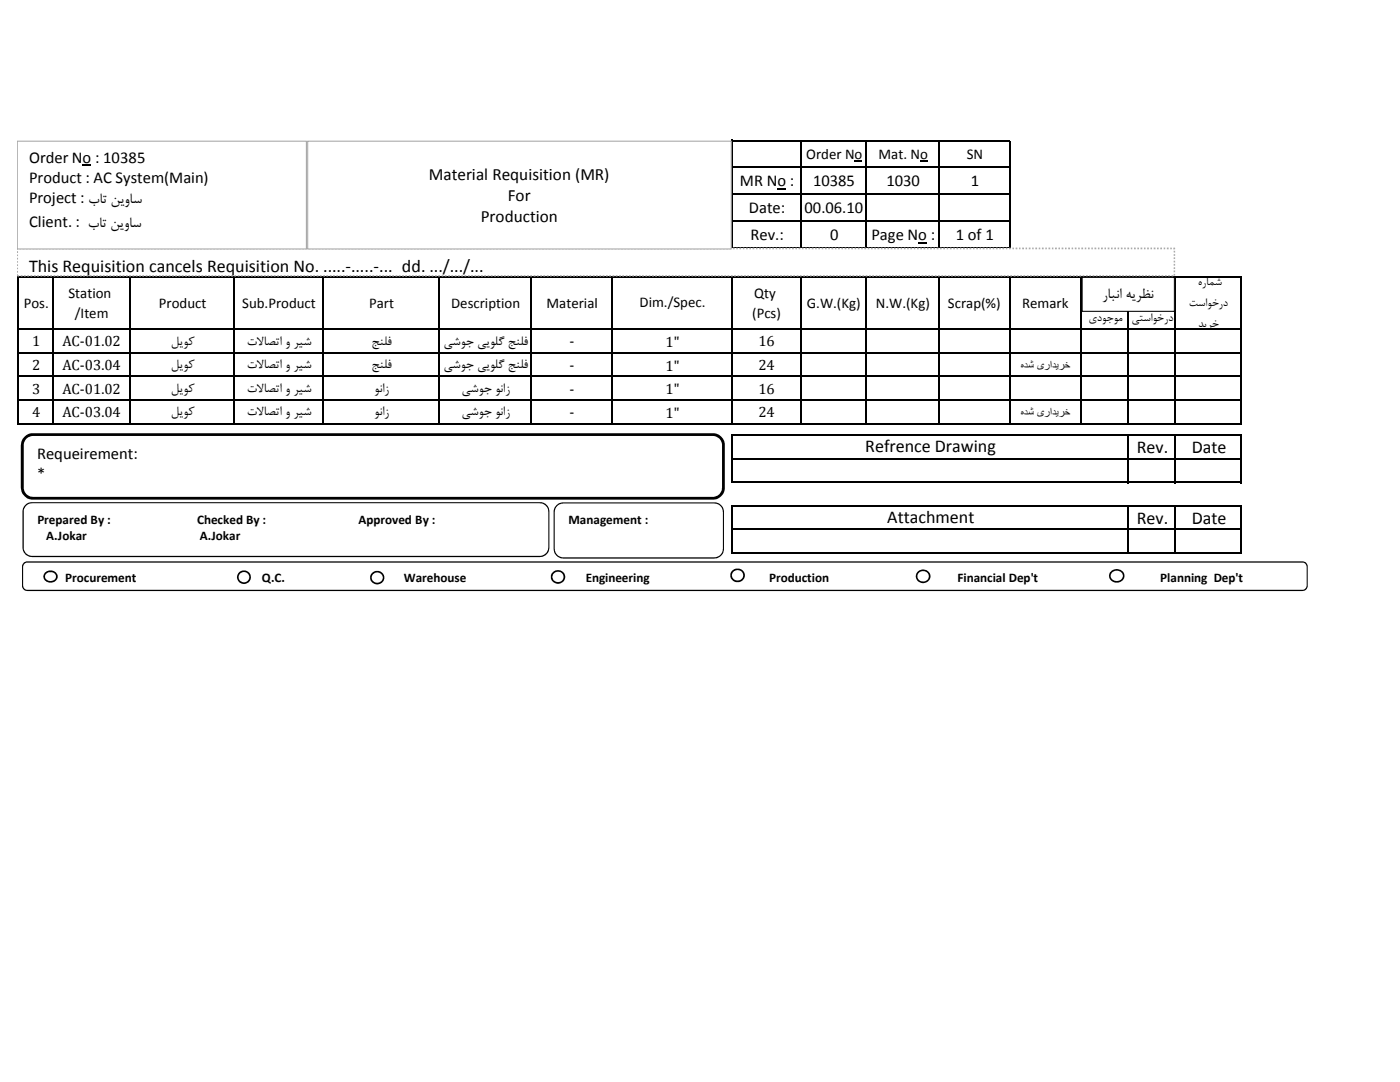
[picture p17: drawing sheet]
<svg xmlns="http://www.w3.org/2000/svg" width="279mm" height="216mm" viewBox="0 0 279 216" stroke-linecap="round" stroke-linejoin="round" font-family="sans-serif">
<defs><g id="words">
<g font-size="3.6">
<text x="5.8" y="54.2">This Requisition cancels Requisition No. .....‐.....‐... dd. .../.../...</text>
<text x="172.7" y="90.3">Refrence Drawing</text>
<text x="226.9" y="90.4">Rev.</text>
<text x="237.8" y="90.4">Date</text>
<text x="177.1" y="104.4">Attachment</text>
<text x="226.9" y="104.5">Rev.</text>
<text x="237.8" y="104.5">Date</text>
</g>
<g font-size="3.4">
<text x="85.6" y="35.9">Material Requisition (MR)</text>
<text x="101.3" y="40.1">For</text>
<text x="95.9" y="44.3">Production</text>
</g>
<g font-size="3.3">
<text x="5.8" y="32.5">Order No : 10385</text>
<text x="5.8" y="40.5">Project : بات نيواس</text>
<text x="5.8" y="36.4">Product : AC System(Main)</text>
<text x="147.7" y="37.2">MR No :</text>
<text x="162.3" y="37.2">10385</text>
<text x="176.9" y="37.2">1030</text>
<text x="193.8" y="37.2">1</text>
<text x="5.8" y="45.4">Client. : بات نيواس</text>
<text x="149.5" y="42.6">Date:</text>
<text x="149.8" y="48">Rev.:</text>
<text x="160.6" y="42.6">00.06.10</text>
<text x="165.7" y="48">0</text>
<text x="173.9" y="48">Page No :</text>
<text x="190.8" y="48">1 of 1</text>
<text x="220" y="59.4">رابان ه</text>
<text x="226" y="59.4">يرظن</text>
<text x="7.4" y="91.7">Requeirement:</text>
<text x="7.4" y="95.6">*</text>
</g>
<g font-size="3">
<text x="160.9" y="31.7">Order No</text>
<text x="175.3" y="31.7">Mat. No</text>
<text x="193" y="31.7">SN</text>
<text x="13.7" y="59.5">Station</text>
<text x="150.5" y="59.5">Qty</text>
<text x="4.7" y="61.5">Pos.</text>
<text x="14.9" y="63.4">/Item</text>
<text x="31.7" y="61.5">Product</text>
<text x="48.3" y="61.5">Sub.Product</text>
<text x="73.7" y="61.5">Part</text>
<text x="90" y="61.5">Description</text>
<text x="109.1" y="61.5">Material</text>
<text x="127.6" y="61.3">Dim./Spec.</text>
<text x="150.1" y="63.4">(Pcs)</text>
<text x="161" y="61.5">G.W.(Kg)</text>
<text x="174.8" y="61.5">N.W.(Kg)</text>
<text x="189.2" y="61.5">Scrap(%)</text>
<text x="204" y="61.5">Remark</text>
<text x="6.4" y="69.1">1</text>
<text x="12.4" y="69.1">AC‐01.02</text>
<text x="34.1" y="68.7">ليوك</text>
<text x="49.2" y="68.7">تلاص ات و ريش</text>
<text x="51.2" y="68.7">ا</text>
<text x="74.1" y="68.7">جنلف</text>
<text x="88.5" y="68.7">يشوج ييولگ جنلف</text>
<text x="113.6" y="69.1">‐</text>
<text x="132.8" y="69.3">1&quot;</text>
<text x="151.3" y="69.1">16</text>
<text x="6.4" y="73.8">2</text>
<text x="12.4" y="73.8">AC‐03.04</text>
<text x="34.1" y="73.4">ليوك</text>
<text x="49.2" y="73.4">تلاص ات و ريش</text>
<text x="51.2" y="73.4">ا</text>
<text x="74.1" y="73.4">جنلف</text>
<text x="88.5" y="73.4">يشوج ييولگ جنلف</text>
<text x="113.6" y="73.8">‐</text>
<text x="132.8" y="74">1&quot;</text>
<text x="151.3" y="73.8">24</text>
<text x="6.4" y="78.5">3</text>
<text x="6.4" y="83.2">4</text>
<text x="12.4" y="78.5">AC‐01.02</text>
<text x="12.4" y="83.2">AC‐03.04</text>
<text x="34.1" y="78.1">ليوك</text>
<text x="34.1" y="82.8">ليوك</text>
<text x="49.2" y="78.1">تلاص ات و ريش</text>
<text x="49.2" y="82.8">تلاص ات و ريش</text>
<text x="51.2" y="78.1">ا</text>
<text x="51.2" y="82.8">ا</text>
<text x="74.7" y="78.1">وانز</text>
<text x="74.7" y="82.8">وانز</text>
<text x="92.1" y="78.1">يشوج وانز</text>
<text x="92.1" y="82.8">يشوج وانز</text>
<text x="113.6" y="78.5">‐</text>
<text x="113.6" y="83.2">‐</text>
<text x="132.8" y="78.7">1&quot;</text>
<text x="132.8" y="83.4">1&quot;</text>
<text x="151.3" y="78.5">16</text>
<text x="151.3" y="83.2">24</text>
</g>
<g font-size="2.6">
<text x="239.1" y="56.9">هرامش</text>
<text x="217.2" y="64.1">يدوجوم</text>
<text x="225.8" y="64.1">يتساوخرد</text>
<text x="237.2" y="61">تساوخرد</text>
<text x="239.1" y="65.2">ديرخ</text>
<text x="7.5" y="104.5">Prepared By :</text>
<text x="9.2" y="107.7">A.Jokar</text>
<text x="39.3" y="104.5">Checked By :</text>
<text x="39.9" y="107.7">A.Jokar</text>
<text x="71.5" y="104.5">Approved By :</text>
<text x="113.5" y="104.6">Management :</text>
<text x="13" y="116.1">Procurement</text>
<text x="52.3" y="116.1">Q.C.</text>
<text x="80.6" y="116.1">Warehouse</text>
<text x="116.9" y="116.1">Engineering</text>
<text x="153.5" y="116.1">Production</text>
<text x="191.1" y="116.1">Financial Dep't</text>
<text x="231.6" y="116.1">Planning Dep't</text>
</g>
<g font-size="2.3">
<text x="203.7" y="73.6">هدش یراديرخ</text>
<text x="203.7" y="83">هدش یراديرخ</text>
</g>
</g></defs>
<path d="M155.2 37.6h1.7v.2h-1.7zM170.5 32.1h1.6v.2h-1.6zM183.6 32.1h1.6v.2h-1.6zM183.3 48.3h1.7v.3h-1.7z" fill="#000"/>
<g fill="none" stroke="#000" stroke-width=".3">
<path d="M146.1 27.9v21.8M146.2 28h55.4M146.2 33.4h55.4M146.2 38.8h55.4M159.9 28.2v21.5M172.9 28.2v21.5M187.4 28.2v21.5M201.5 28.2v56.5M3.6 55v29.7M3.7 55.2h244.2M10.6 55.3v29.4M25.9 55.3v29.4"/>
<path d="M46.7 55.3v29.4M64.4 55.3v29.4M87.6 55.3v29.4M106 55.3v29.4M122.2 55.3v29.4M146.1 55.3v29.4M146.2 44.2h55.4M146.2 49.6h55.4M159.9 55.3v29.4M172.9 55.3v29.4M187.4 55.3v29.4M215.8 55.3v29.4"/>
<path d="M225.1 55.3v29.4M234.5 55.3v29.4M247.8 55.3v29.4M3.7 65.7h244.2M3.7 70.4h244.2M3.7 75.1h244.2M3.7 79.8h244.2M3.7 84.5h244.2M146.1 86.7v9.7M146.2 86.8h101.7M146.2 91.5h101.7M146.2 96.2h101.7"/>
<path d="M225.1 87v9.4M234.5 87v9.4M247.8 87v9.4M146.1 100.8v9.7M146.2 100.9h101.7M146.2 105.6h101.7M146.2 110.3h101.7M225.1 101.1v9.4M234.5 101.1v9.4M247.8 101.1v9.4"/>
</g>
<path d="M3.4 49.6h231v5.4h-231z" fill="#fff"/>
<path d="M3.4 54.7h.2v.3h-.2zM3.4 54.1h.2v.3h-.2zM3.4 53.4h.2v.3h-.2zM3.4 52.7h.2v.4h-.2zM3.4 52.1h.2v.3h-.2zM3.4 51.4h.2v.4h-.2zM3.4 50.8h.2v.3h-.2zM3.4 50.1h.2v.4h-.2zM3.4 49.4h.2v.3h-.2l.2-.1v.2h-.2zM3.9 49.4h.3v.3h-.3zM4.5 49.4h.4v.3h-.4zM5.2 49.4h.3v.3h-.3zM5.8 49.4h.4v.3h-.4zM6.5 49.4h.3v.3h-.3zM7.2 49.4h.3v.3h-.3zM7.8 49.4h.3v.3h-.3zM8.5 49.4h.3v.3h-.3zM9.1 49.4h.3v.3h-.3zM9.8 49.4h.3v.3h-.3zM10.5 49.4h.3v.3h-.3zM11.1 49.4h.3v.3h-.3zM11.8 49.4h.3v.3h-.3zM12.4 49.4h.3v.3h-.3zM13.1 49.4h.3v.3h-.3zM13.7 49.4h.4v.3h-.4zM14.4 49.4h.3v.3h-.3zM15 49.4h.4v.3h-.4zM15.7 49.4h.3v.3h-.3zM16.3 49.4h.4v.3h-.4zM17 49.4h.3v.3h-.3zM17.7 49.4h.3v.3h-.3zM18.3 49.4h.3v.3h-.3zM19 49.4h.3v.3h-.3zM19.6 49.4h.3v.3h-.3zM20.3 49.4h.3v.3h-.3zM21 49.4h.3v.3h-.3zM21.6 49.4h.3v.3h-.3zM22.3 49.4h.3v.3h-.3zM22.9 49.4h.3v.3h-.3zM23.6 49.4h.3v.3h-.3zM24.2 49.4h.4v.3h-.4zM24.9 49.4h.3v.3h-.3zM25.5 49.4h.4v.3h-.4zM26.2 49.4h.3v.3h-.3zM26.8 49.4h.4v.3h-.4zM27.5 49.4h.3v.3h-.3zM28.2 49.4h.3v.3h-.3zM28.8 49.4h.3v.3h-.3zM29.5 49.4h.3v.3h-.3zM30.1 49.4h.3v.3h-.3zM30.8 49.4h.3v.3h-.3zM31.5 49.4h.3v.3h-.3zM32.1 49.4h.3v.3h-.3zM32.8 49.4h.3v.3h-.3zM33.4 49.4h.3v.3h-.3zM34.1 49.4h.3v.3h-.3zM34.7 49.4h.4v.3h-.4zM35.4 49.4h.3v.3h-.3zM36 49.4h.4v.3h-.4zM36.7 49.4h.3v.3h-.3zM37.3 49.4h.4v.3h-.4zM38 49.4h.3v.3h-.3zM38.7 49.4h.3v.3h-.3zM39.3 49.4h.3v.3h-.3zM40 49.4h.3v.3h-.3zM40.6 49.4h.3v.3h-.3zM41.3 49.4h.3v.3h-.3zM42 49.4h.2v.3h-.2zM42.6 49.4h.3v.3h-.3zM43.3 49.4h.3v.3h-.3zM43.9 49.4h.3v.3h-.3zM44.6 49.4h.3v.3h-.3zM45.2 49.4h.4v.3h-.4zM45.9 49.4h.3v.3h-.3zM46.5 49.4h.4v.3h-.4zM47.2 49.4h.3v.3h-.3zM47.8 49.4h.4v.3h-.4zM48.5 49.4h.3v.3h-.3zM49.1 49.4h.4v.3h-.4zM49.8 49.4h.3v.3h-.3zM50.5 49.4h.3v.3h-.3zM51.1 49.4h.3v.3h-.3zM51.8 49.4h.3v.3h-.3zM52.5 49.4h.2v.3h-.2zM53.1 49.4h.3v.3h-.3zM53.8 49.4h.3v.3h-.3zM54.4 49.4h.3v.3h-.3zM55.1 49.4h.3v.3h-.3zM55.7 49.4h.3v.3h-.3zM56.4 49.4h.3v.3h-.3zM57 49.4h.4v.3h-.4zM57.7 49.4h.3v.3h-.3zM58.3 49.4h.4v.3h-.4zM59 49.4h.3v.3h-.3zM59.6 49.4h.4v.3h-.4zM60.3 49.4h.3v.3h-.3zM61 49.4h.3v.3h-.3zM61.6 49.4h.3v.3h-.3zM62.3 49.4h.3v.3h-.3zM62.9 49.4h.3v.3h-.3zM63.6 49.4h.3v.3h-.3zM64.3 49.4h.3v.3h-.3zM64.9 49.4h.3v.3h-.3zM65.6 49.4h.3v.3h-.3zM66.2 49.4h.3v.3h-.3zM66.9 49.4h.3v.3h-.3zM67.5 49.4h.4v.3h-.4zM68.2 49.4h.3v.3h-.3zM68.8 49.4h.4v.3h-.4zM69.5 49.4h.3v.3h-.3zM70.1 49.4h.4v.3h-.4zM70.8 49.4h.3v.3h-.3zM71.5 49.4h.3v.3h-.3zM72.1 49.4h.3v.3h-.3zM72.8 49.4h.3v.3h-.3zM73.4 49.4h.3v.3h-.3zM74.1 49.4h.3v.3h-.3zM74.8 49.4h.3v.3h-.3zM75.4 49.4h.3v.3h-.3zM76.1 49.4h.3v.3h-.3zM76.7 49.4h.3v.3h-.3zM77.4 49.4h.3v.3h-.3zM78 49.4h.4v.3h-.4zM78.7 49.4h.3v.3h-.3zM79.3 49.4h.4v.3h-.4zM80 49.4h.3v.3h-.3zM80.6 49.4h.4v.3h-.4zM81.3 49.4h.3v.3h-.3zM82 49.4h.3v.3h-.3zM82.6 49.4h.3v.3h-.3zM83.3 49.4h.3v.3h-.3zM83.9 49.4h.3v.3h-.3zM84.6 49.4h.3v.3h-.3zM85.3 49.4h.3v.3h-.3zM85.9 49.4h.3v.3h-.3zM86.6 49.4h.3v.3h-.3zM87.2 49.4h.3v.3h-.3zM87.9 49.4h.3v.3h-.3zM88.5 49.4h.4v.3h-.4zM89.2 49.4h.3v.3h-.3zM89.8 49.4h.4v.3h-.4zM90.5 49.4h.3v.3h-.3zM91.1 49.4h.4v.3h-.4zM91.8 49.4h.3v.3h-.3zM92.5 49.4h.3v.3h-.3zM93.1 49.4h.3v.3h-.3zM93.8 49.4h.3v.3h-.3zM94.4 49.4h.3v.3h-.3zM95.1 49.4h.3v.3h-.3zM95.8 49.4h.3v.3h-.3zM96.4 49.4h.3v.3h-.3zM97.1 49.4h.3v.3h-.3zM97.7 49.4h.3v.3h-.3zM98.4 49.4h.3v.3h-.3zM99 49.4h.4v.3h-.4zM99.7 49.4h.3v.3h-.3zM100.3 49.4h.4v.3h-.4zM101 49.4h.3v.3h-.3zM101.6 49.4h.4v.3h-.4zM102.3 49.4h.3v.3h-.3zM103 49.4h.3v.3h-.3zM103.6 49.4h.3v.3h-.3zM104.3 49.4h.3v.3h-.3zM104.9 49.4h.3v.3h-.3zM105.6 49.4h.3v.3h-.3zM106.3 49.4h.3v.3h-.3zM106.9 49.4h.3v.3h-.3zM107.6 49.4h.3v.3h-.3zM108.2 49.4h.3v.3h-.3zM108.9 49.4h.3v.3h-.3zM109.5 49.4h.4v.3h-.4zM110.2 49.4h.3v.3h-.3zM110.8 49.4h.4v.3h-.4zM111.5 49.4h.3v.3h-.3zM112.1 49.4h.4v.3h-.4zM112.8 49.4h.3v.3h-.3zM113.5 49.4h.3v.3h-.3zM114.1 49.4h.3v.3h-.3zM114.8 49.4h.3v.3h-.3zM115.4 49.4h.3v.3h-.3zM116.1 49.4h.3v.3h-.3zM116.8 49.4h.3v.3h-.3zM117.4 49.4h.3v.3h-.3zM118.1 49.4h.3v.3h-.3zM118.7 49.4h.3v.3h-.3zM119.4 49.4h.3v.3h-.3zM120 49.4h.4v.3h-.4zM120.7 49.4h.3v.3h-.3zM121.3 49.4h.4v.3h-.4zM122 49.4h.3v.3h-.3zM122.6 49.4h.4v.3h-.4zM123.3 49.4h.3v.3h-.3zM124 49.4h.3v.3h-.3zM124.6 49.4h.3v.3h-.3zM125.3 49.4h.3v.3h-.3zM125.9 49.4h.3v.3h-.3zM126.6 49.4h.3v.3h-.3zM127.3 49.4h.3v.3h-.3zM127.9 49.4h.3v.3h-.3zM128.6 49.4h.3v.3h-.3zM129.2 49.4h.3v.3h-.3zM129.9 49.4h.3v.3h-.3zM130.5 49.4h.4v.3h-.4zM131.2 49.4h.3v.3h-.3zM131.8 49.4h.4v.3h-.4zM132.5 49.4h.3v.3h-.3zM133.1 49.4h.4v.3h-.4zM133.8 49.4h.3v.3h-.3zM134.5 49.4h.3v.3h-.3zM135.1 49.4h.3v.3h-.3zM135.8 49.4h.3v.3h-.3zM136.4 49.4h.3v.3h-.3zM137.1 49.4h.3v.3h-.3zM137.8 49.4h.2v.3h-.2zM138.4 49.4h.3v.3h-.3zM139.1 49.4h.3v.3h-.3zM139.7 49.4h.3v.3h-.3zM140.4 49.4h.3v.3h-.3zM141 49.4h.4v.3h-.4zM141.7 49.4h.3v.3h-.3zM142.3 49.4h.4v.3h-.4zM143 49.4h.3v.3h-.3zM143.6 49.4h.4v.3h-.4zM144.3 49.4h.3v.3h-.3zM144.9 49.4h.4v.3h-.4zM145.6 49.4h.3v.3h-.3zM146.3 49.4h.3v.3h-.3zM146.9 49.4h.3v.3h-.3zM147.6 49.4h.3v.3h-.3zM148.3 49.4h.2v.3h-.2zM148.9 49.4h.3v.3h-.3zM149.6 49.4h.3v.3h-.3zM150.2 49.4h.3v.3h-.3zM150.9 49.4h.3v.3h-.3zM151.5 49.4h.3v.3h-.3zM152.2 49.4h.3v.3h-.3zM152.8 49.4h.4v.3h-.4zM153.5 49.4h.3v.3h-.3zM154.1 49.4h.4v.3h-.4zM154.8 49.4h.3v.3h-.3zM155.4 49.4h.4v.3h-.4zM156.1 49.4h.3v.3h-.3zM156.8 49.4h.3v.3h-.3zM157.4 49.4h.3v.3h-.3zM158.1 49.4h.3v.3h-.3zM158.7 49.4h.3v.3h-.3zM159.4 49.4h.3v.3h-.3zM160.1 49.4h.3v.3h-.3zM160.7 49.4h.3v.3h-.3zM161.4 49.4h.3v.3h-.3zM162 49.4h.3v.3h-.3zM162.7 49.4h.3v.3h-.3zM163.3 49.4h.4v.3h-.4zM164 49.4h.3v.3h-.3zM164.6 49.4h.4v.3h-.4zM165.3 49.4h.3v.3h-.3zM165.9 49.4h.4v.3h-.4zM166.6 49.4h.3v.3h-.3zM167.3 49.4h.3v.3h-.3zM167.9 49.4h.3v.3h-.3zM168.6 49.4h.3v.3h-.3zM169.2 49.4h.3v.3h-.3zM169.9 49.4h.3v.3h-.3zM170.6 49.4h.3v.3h-.3zM171.2 49.4h.3v.3h-.3zM171.9 49.4h.3v.3h-.3zM172.5 49.4h.3v.3h-.3zM173.2 49.4h.3v.3h-.3zM173.8 49.4h.4v.3h-.4zM174.5 49.4h.3v.3h-.3zM175.1 49.4h.4v.3h-.4zM175.8 49.4h.3v.3h-.3zM176.4 49.4h.4v.3h-.4zM177.1 49.4h.3v.3h-.3zM177.8 49.4h.3v.3h-.3zM178.4 49.4h.3v.3h-.3zM179.1 49.4h.3v.3h-.3zM179.7 49.4h.3v.3h-.3zM180.4 49.4h.3v.3h-.3zM181.1 49.4h.3v.3h-.3zM181.7 49.4h.3v.3h-.3zM182.4 49.4h.3v.3h-.3zM183 49.4h.3v.3h-.3zM183.7 49.4h.3v.3h-.3zM184.3 49.4h.4v.3h-.4zM185 49.4h.3v.3h-.3zM185.6 49.4h.4v.3h-.4zM186.3 49.4h.3v.3h-.3zM186.9 49.4h.4v.3h-.4zM187.6 49.4h.3v.3h-.3zM188.3 49.4h.3v.3h-.3zM188.9 49.4h.3v.3h-.3zM189.6 49.4h.3v.3h-.3zM190.2 49.4h.3v.3h-.3zM190.9 49.4h.3v.3h-.3zM191.6 49.4h.3v.3h-.3zM192.2 49.4h.3v.3h-.3zM192.9 49.4h.3v.3h-.3zM193.5 49.4h.3v.3h-.3zM194.2 49.4h.3v.3h-.3zM194.8 49.4h.4v.3h-.4zM195.5 49.4h.3v.3h-.3zM196.1 49.4h.4v.3h-.4zM196.8 49.4h.3v.3h-.3zM197.4 49.4h.4v.3h-.4zM198.1 49.4h.3v.3h-.3zM198.8 49.4h.3v.3h-.3zM199.4 49.4h.3v.3h-.3zM200.1 49.4h.3v.3h-.3zM200.7 49.4h.3v.3h-.3zM201.4 49.4h.3v.3h-.3zM202.1 49.4h.3v.3h-.3zM202.7 49.4h.3v.3h-.3zM203.4 49.4h.3v.3h-.3zM204 49.4h.3v.3h-.3zM204.7 49.4h.3v.3h-.3zM205.3 49.4h.4v.3h-.4zM206 49.4h.3v.3h-.3zM206.6 49.4h.4v.3h-.4zM207.3 49.4h.3v.3h-.3zM207.9 49.4h.4v.3h-.4zM208.6 49.4h.3v.3h-.3zM209.3 49.4h.3v.3h-.3zM209.9 49.4h.3v.3h-.3zM210.6 49.4h.3v.3h-.3zM211.2 49.4h.3v.3h-.3zM211.9 49.4h.3v.3h-.3zM212.6 49.4h.3v.3h-.3zM213.2 49.4h.3v.3h-.3zM213.9 49.4h.3v.3h-.3zM214.5 49.4h.3v.3h-.3zM215.2 49.4h.3v.3h-.3zM215.8 49.4h.4v.3h-.4zM216.5 49.4h.3v.3h-.3zM217.1 49.4h.4v.3h-.4zM217.8 49.4h.3v.3h-.3zM218.4 49.4h.4v.3h-.4zM219.1 49.4h.3v.3h-.3zM219.8 49.4h.3v.3h-.3zM220.4 49.4h.3v.3h-.3zM221.1 49.4h.3v.3h-.3zM221.7 49.4h.3v.3h-.3zM222.4 49.4h.3v.3h-.3zM223.1 49.4h.3v.3h-.3zM223.7 49.4h.3v.3h-.3zM224.4 49.4h.3v.3h-.3zM225 49.4h.3v.3h-.3zM225.7 49.4h.3v.3h-.3zM226.3 49.4h.4v.3h-.4zM227 49.4h.3v.3h-.3zM227.6 49.4h.4v.3h-.4zM228.3 49.4h.3v.3h-.3zM228.9 49.4h.4v.3h-.4zM229.6 49.4h.3v.3h-.3zM230.3 49.4h.3v.3h-.3zM230.9 49.4h.3v.3h-.3zM231.6 49.4h.3v.3h-.3zM232.2 49.4h.3v.3h-.3zM232.9 49.4h.3v.3h-.3zM233.6 49.4h.2v.3h-.2zM234.2 49.4l.3 .1v.2h-.3v-.1l.2 .1h-.2zM234.2 50h.3v.4h-.3zM234.2 50.7h.3v.4h-.3zM234.2 51.4h.3v.3h-.3zM234.2 52h.3v.4h-.3zM234.2 52.7h.3v.3h-.3zM234.2 53.3h.3v.4h-.3zM234.2 54h.3v.3h-.3zM234.2 54.7h.3v.3h-.3zM233.8 54.9h.3v.3h-.3zM233.1 54.9h.4v.3h-.4zM232.5 54.9h.3v.3h-.3zM231.8 54.9h.4v.3h-.4zM231.2 54.9h.3v.3h-.3zM230.5 54.9h.3v.3h-.3zM229.9 54.9h.3v.3h-.3zM229.2 54.9h.3v.3h-.3zM228.6 54.9h.3v.3h-.3zM227.9 54.9h.3v.3h-.3zM227.2 54.9h.4v.3h-.4zM226.6 54.9h.3v.3h-.3zM225.9 54.9h.4v.3h-.4zM225.3 54.9h.3v.3h-.3zM224.6 54.9h.4v.3h-.4zM223.9 54.9h.4v.3h-.4zM223.3 54.9h.3v.3h-.3zM222.6 54.9h.4v.3h-.4zM222 54.9h.3v.3h-.3zM221.3 54.9h.4v.3h-.4zM220.7 54.9h.3v.3h-.3zM220 54.9h.3v.3h-.3zM219.4 54.9h.3v.3h-.3zM218.7 54.9h.3v.3h-.3zM218.1 54.9h.3v.3h-.3zM217.4 54.9h.3v.3h-.3zM216.7 54.9h.4v.3h-.4zM216.1 54.9h.3v.3h-.3zM215.4 54.9h.4v.3h-.4zM214.8 54.9h.3v.3h-.3zM214.1 54.9h.4v.3h-.4zM213.4 54.9h.4v.3h-.4zM212.8 54.9h.3v.3h-.3zM212.1 54.9h.4v.3h-.4zM211.5 54.9h.3v.3h-.3zM210.8 54.9h.4v.3h-.4zM210.2 54.9h.3v.3h-.3zM209.5 54.9h.3v.3h-.3zM208.9 54.9h.3v.3h-.3zM208.2 54.9h.3v.3h-.3zM207.6 54.9h.3v.3h-.3zM206.9 54.9h.3v.3h-.3zM206.2 54.9h.4v.3h-.4zM205.6 54.9h.3v.3h-.3zM204.9 54.9h.4v.3h-.4zM204.3 54.9h.3v.3h-.3zM203.6 54.9h.4v.3h-.4zM202.9 54.9h.4v.3h-.4zM202.3 54.9h.3v.3h-.3zM201.6 54.9h.4v.3h-.4zM201 54.9h.3v.3h-.3zM200.3 54.9h.4v.3h-.4zM199.7 54.9h.3v.3h-.3zM199 54.9h.3v.3h-.3zM198.4 54.9h.3v.3h-.3zM197.7 54.9h.3v.3h-.3zM197.1 54.9h.3v.3h-.3zM196.4 54.9h.3v.3h-.3zM195.7 54.9h.4v.3h-.4zM195.1 54.9h.3v.3h-.3zM194.4 54.9h.4v.3h-.4zM193.8 54.9h.3v.3h-.3zM193.1 54.9h.4v.3h-.4zM192.4 54.9h.4v.3h-.4zM191.8 54.9h.4v.3h-.4zM191.1 54.9h.4v.3h-.4zM190.5 54.9h.3v.3h-.3zM189.8 54.9h.4v.3h-.4zM189.2 54.9h.3v.3h-.3zM188.5 54.9h.3v.3h-.3zM187.9 54.9h.3v.3h-.3zM187.2 54.9h.3v.3h-.3zM186.6 54.9h.3v.3h-.3zM185.9 54.9h.3v.3h-.3zM185.3 54.9h.3v.3h-.3zM184.6 54.9h.3v.3h-.3zM183.9 54.9h.4v.3h-.4zM183.3 54.9h.3v.3h-.3zM182.6 54.9h.4v.3h-.4zM181.9 54.9h.4v.3h-.4zM181.3 54.9h.4v.3h-.4zM180.6 54.9h.4v.3h-.4zM180 54.9h.3v.3h-.3zM179.3 54.9h.4v.3h-.4zM178.7 54.9h.3v.3h-.3zM178 54.9h.4v.3h-.4zM177.4 54.9h.3v.3h-.3zM176.7 54.9h.3v.3h-.3zM176.1 54.9h.3v.3h-.3zM175.4 54.9h.3v.3h-.3zM174.8 54.9h.3v.3h-.3zM174.1 54.9h.3v.3h-.3zM173.4 54.9h.4v.3h-.4zM172.8 54.9h.3v.3h-.3zM172.1 54.9h.4v.3h-.4zM171.4 54.9h.4v.3h-.4zM170.8 54.9h.4v.3h-.4zM170.1 54.9h.4v.3h-.4zM169.5 54.9h.3v.3h-.3zM168.8 54.9h.4v.3h-.4zM168.2 54.9h.3v.3h-.3zM167.5 54.9h.4v.3h-.4zM166.9 54.9h.3v.3h-.3zM166.2 54.9h.3v.3h-.3zM165.6 54.9h.3v.3h-.3zM164.9 54.9h.3v.3h-.3zM164.3 54.9h.3v.3h-.3zM163.6 54.9h.3v.3h-.3zM162.9 54.9h.4v.3h-.4zM162.3 54.9h.3v.3h-.3zM161.6 54.9h.4v.3h-.4zM161 54.9h.3v.3h-.3zM160.3 54.9h.4v.3h-.4zM159.6 54.9h.4v.3h-.4zM159 54.9h.3v.3h-.3zM158.3 54.9h.4v.3h-.4zM157.7 54.9h.3v.3h-.3zM157 54.9h.4v.3h-.4zM156.4 54.9h.3v.3h-.3zM155.7 54.9h.3v.3h-.3zM155.1 54.9h.3v.3h-.3zM154.4 54.9h.3v.3h-.3zM153.8 54.9h.3v.3h-.3zM153.1 54.9h.3v.3h-.3zM152.4 54.9h.4v.3h-.4zM151.8 54.9h.3v.3h-.3zM151.1 54.9h.4v.3h-.4zM150.5 54.9h.3v.3h-.3zM149.8 54.9h.4v.3h-.4zM149.1 54.9h.4v.3h-.4zM148.5 54.9h.3v.3h-.3zM147.8 54.9h.4v.3h-.4zM147.2 54.9h.3v.3h-.3zM146.5 54.9h.4v.3h-.4zM145.9 54.9h.3v.3h-.3zM145.2 54.9h.3v.3h-.3zM144.6 54.9h.3v.3h-.3zM143.9 54.9h.3v.3h-.3zM143.3 54.9h.3v.3h-.3zM142.6 54.9h.3v.3h-.3zM141.9 54.9h.4v.3h-.4zM141.3 54.9h.3v.3h-.3zM140.6 54.9h.4v.3h-.4zM140 54.9h.3v.3h-.3zM139.3 54.9h.4v.3h-.4zM138.6 54.9h.4v.3h-.4zM138 54.9h.3v.3h-.3zM137.3 54.9h.4v.3h-.4zM136.7 54.9h.3v.3h-.3zM136 54.9h.4v.3h-.4zM135.4 54.9h.3v.3h-.3zM134.7 54.9h.3v.3h-.3zM134.1 54.9h.3v.3h-.3zM133.4 54.9h.3v.3h-.3zM132.8 54.9h.3v.3h-.3zM132.1 54.9h.3v.3h-.3zM131.4 54.9h.4v.3h-.4zM130.8 54.9h.3v.3h-.3zM130.1 54.9h.4v.3h-.4zM129.5 54.9h.3v.3h-.3zM128.8 54.9h.4v.3h-.4zM128.1 54.9h.4v.3h-.4zM127.5 54.9h.3v.3h-.3zM126.8 54.9h.4v.3h-.4zM126.2 54.9h.3v.3h-.3zM125.5 54.9h.4v.3h-.4zM124.9 54.9h.3v.3h-.3zM124.2 54.9h.3v.3h-.3zM123.6 54.9h.3v.3h-.3zM122.9 54.9h.3v.3h-.3zM122.3 54.9h.3v.3h-.3zM121.6 54.9h.3v.3h-.3zM120.9 54.9h.4v.3h-.4zM120.3 54.9h.3v.3h-.3zM119.6 54.9h.4v.3h-.4zM119 54.9h.3v.3h-.3zM118.3 54.9h.4v.3h-.4zM117.6 54.9h.4v.3h-.4zM117 54.9h.3v.3h-.3zM116.3 54.9h.4v.3h-.4zM115.7 54.9h.3v.3h-.3zM115 54.9h.4v.3h-.4zM114.4 54.9h.3v.3h-.3zM113.7 54.9h.3v.3h-.3zM113.1 54.9h.3v.3h-.3zM112.4 54.9h.3v.3h-.3zM111.8 54.9h.3v.3h-.3zM111.1 54.9h.3v.3h-.3zM110.4 54.9h.4v.3h-.4zM109.8 54.9h.3v.3h-.3zM109.1 54.9h.4v.3h-.4zM108.5 54.9h.3v.3h-.3zM107.8 54.9h.4v.3h-.4zM107.1 54.9h.4v.3h-.4zM106.5 54.9h.3v.3h-.3zM105.8 54.9h.4v.3h-.4zM105.2 54.9h.3v.3h-.3zM104.5 54.9h.4v.3h-.4zM103.9 54.9h.3v.3h-.3zM103.2 54.9h.3v.3h-.3zM102.6 54.9h.3v.3h-.3zM101.9 54.9h.3v.3h-.3zM101.3 54.9h.3v.3h-.3zM100.6 54.9h.3v.3h-.3zM99.9 54.9h.4v.3h-.4zM99.3 54.9h.3v.3h-.3zM98.6 54.9h.4v.3h-.4zM98 54.9h.3v.3h-.3zM97.3 54.9h.4v.3h-.4zM96.6 54.9h.4v.3h-.4zM96 54.9h.4v.3h-.4zM95.3 54.9h.4v.3h-.4zM94.7 54.9h.3v.3h-.3zM94 54.9h.4v.3h-.4zM93.4 54.9h.3v.3h-.3zM92.7 54.9h.3v.3h-.3zM92.1 54.9h.3v.3h-.3zM91.4 54.9h.3v.3h-.3zM90.8 54.9h.3v.3h-.3zM90.1 54.9h.3v.3h-.3zM89.5 54.9h.3v.3h-.3zM88.8 54.9h.3v.3h-.3zM88.1 54.9h.4v.3h-.4zM87.5 54.9h.3v.3h-.3zM86.8 54.9h.4v.3h-.4zM86.1 54.9h.4v.3h-.4zM85.5 54.9h.4v.3h-.4zM84.8 54.9h.4v.3h-.4zM84.2 54.9h.3v.3h-.3zM83.5 54.9h.4v.3h-.4zM82.9 54.9h.3v.3h-.3zM82.2 54.9h.3v.3h-.3zM81.6 54.9h.3v.3h-.3zM80.9 54.9h.3v.3h-.3zM80.3 54.9h.3v.3h-.3zM79.6 54.9h.3v.3h-.3zM79 54.9h.3v.3h-.3zM78.3 54.9h.3v.3h-.3zM77.6 54.9h.4v.3h-.4zM77 54.9h.3v.3h-.3zM76.3 54.9h.4v.3h-.4zM75.6 54.9h.4v.3h-.4zM75 54.9h.4v.3h-.4zM74.3 54.9h.4v.3h-.4zM73.7 54.9h.3v.3h-.3zM73 54.9h.4v.3h-.4zM72.4 54.9h.3v.3h-.3zM71.7 54.9h.4v.3h-.4zM71.1 54.9h.3v.3h-.3zM70.4 54.9h.3v.3h-.3zM69.8 54.9h.3v.3h-.3zM69.1 54.9h.3v.3h-.3zM68.5 54.9h.3v.3h-.3zM67.8 54.9h.3v.3h-.3zM67.1 54.9h.4v.3h-.4zM66.5 54.9h.3v.3h-.3zM65.8 54.9h.4v.3h-.4zM65.2 54.9h.3v.3h-.3zM64.5 54.9h.4v.3h-.4zM63.8 54.9h.4v.3h-.4zM63.2 54.9h.3v.3h-.3zM62.5 54.9h.4v.3h-.4zM61.9 54.9h.3v.3h-.3zM61.2 54.9h.4v.3h-.4zM60.6 54.9h.3v.3h-.3zM59.9 54.9h.3v.3h-.3zM59.3 54.9h.3v.3h-.3zM58.6 54.9h.3v.3h-.3zM58 54.9h.3v.3h-.3zM57.3 54.9h.3v.3h-.3zM56.6 54.9h.4v.3h-.4zM56 54.9h.3v.3h-.3zM55.3 54.9h.4v.3h-.4zM54.7 54.9h.3v.3h-.3zM54 54.9h.4v.3h-.4zM53.3 54.9h.4v.3h-.4zM52.7 54.9h.3v.3h-.3zM52 54.9h.4v.3h-.4zM51.4 54.9h.3v.3h-.3zM50.7 54.9h.4v.3h-.4zM50.1 54.9h.3v.3h-.3zM49.4 54.9h.3v.3h-.3zM48.8 54.9h.3v.3h-.3zM48.1 54.9h.3v.3h-.3zM47.5 54.9h.3v.3h-.3zM46.8 54.9h.3v.3h-.3zM46.1 54.9h.4v.3h-.4zM45.5 54.9h.3v.3h-.3zM44.8 54.9h.4v.3h-.4zM44.2 54.9h.3v.3h-.3zM43.5 54.9h.4v.3h-.4zM42.8 54.9h.4v.3h-.4zM42.2 54.9h.3v.3h-.3zM41.5 54.9h.4v.3h-.4zM40.9 54.9h.3v.3h-.3zM40.2 54.9h.4v.3h-.4zM39.6 54.9h.3v.3h-.3zM38.9 54.9h.3v.3h-.3zM38.3 54.9h.3v.3h-.3zM37.6 54.9h.3v.3h-.3zM37 54.9h.3v.3h-.3zM36.3 54.9h.3v.3h-.3zM35.6 54.9h.4v.3h-.4zM35 54.9h.3v.3h-.3zM34.3 54.9h.4v.3h-.4zM33.7 54.9h.3v.3h-.3zM33 54.9h.4v.3h-.4zM32.3 54.9h.4v.3h-.4zM31.7 54.9h.3v.3h-.3zM31 54.9h.4v.3h-.4zM30.4 54.9h.3v.3h-.3zM29.7 54.9h.4v.3h-.4zM29.1 54.9h.3v.3h-.3zM28.4 54.9h.3v.3h-.3zM27.8 54.9h.3v.3h-.3zM27.1 54.9h.3v.3h-.3zM26.5 54.9h.3v.3h-.3zM25.8 54.9h.3v.3h-.3zM25.1 54.9h.4v.3h-.4zM24.5 54.9h.3v.3h-.3zM23.8 54.9h.4v.3h-.4zM23.2 54.9h.3v.3h-.3zM22.5 54.9h.4v.3h-.4zM21.8 54.9h.4v.3h-.4zM21.2 54.9h.3v.3h-.3zM20.5 54.9h.4v.3h-.4zM19.9 54.9h.3v.3h-.3zM19.2 54.9h.4v.3h-.4zM18.6 54.9h.3v.3h-.3zM17.9 54.9h.3v.3h-.3zM17.3 54.9h.3v.3h-.3zM16.6 54.9h.3v.3h-.3zM16 54.9h.3v.3h-.3zM15.3 54.9h.3v.3h-.3zM14.6 54.9h.4v.3h-.4zM14 54.9h.3v.3h-.3zM13.3 54.9h.4v.3h-.4zM12.7 54.9h.3v.3h-.3zM12 54.9h.4v.3h-.4zM11.3 54.9h.4v.3h-.4zM10.7 54.9h.3v.3h-.3zM10 54.9h.4v.3h-.4zM9.4 54.9h.3v.3h-.3zM8.7 54.9h.4v.3h-.4zM8.1 54.9h.3v.3h-.3zM7.4 54.9h.3v.3h-.3zM6.8 54.9h.3v.3h-.3zM6.1 54.9h.3v.3h-.3zM5.5 54.9h.3v.3h-.3zM4.8 54.9h.3v.3h-.3zM4.1 54.9h.4v.3h-.4zM3.5 54.9h.3v.3h-.3z" fill="#a6a6a6"/>
<path d="M3.4 28.2h57.7v21.5h-57.7z" fill="#fff"/>
<path d="M3.4 28.1h57.8v21.7h-57.8zM3.4 28.3l.2-.1v21.5l-.2-.1h57.7l-.1 .1v-21.5l.1 .1z" fill="#a6a6a6"/>
<path d="M16.5 32.9h1.7v.2h-1.7z" fill="#000"/>
<path d="M61.4 28.2h84.5v21.5h-84.5z" fill="#fff"/>
<path d="M61.3 28.1h84.6l.1 .1v21.5l-.1 .1h-84.5zM61.4 28.3l.1-.1v21.5l-.1-.1h84.5l-.1 .1v-21.5l.1 .1z" fill="#a6a6a6"/>
<path d="M215.9 55.3h18.5v6.8h-18.5z" fill="#fff"/>
<path d="M215.9 55.3l18.5-.1 .1 .1v6.9h-18.6l-.1-.1zM215.9 55.5l.2-.2v6.8l-.2-.1h18.5l-.1 .1v-6.8l.1 .2z" fill="#000"/>
<path d="M5.1 87.3l.9-.5 .6-.1h135.6a2.12 2.12 0 0 1 2.2 2.1v8.5a2.1 2.1 0 0 1-2.2 2.1h-135.6a2.12 2.12 0 0 1-2.2-2.1v-8.5l.1-.5z" fill-rule="evenodd" fill="#fff"/>
<path d="M4.9 87.1l.7-.5 .7-.2h136.2a2.44 2.44 0 0 1 2.2 2.2v8.9a2.44 2.44 0 0 1-2.2 2.2h-136.2a2.45 2.45 0 0 1-2.2-2.4v-8.4a2.42 2.42 0 0 1 .8-1.8zM5.2 87.5l-.5 1.1v8.9l.2 .5 .4 .6 .7 .5h.6h135.9l.6-.2 .5-.3 .4-.7 .1-.6v-8.7l-.2-.6-.3-.5-1.1-.5h-136.1l-.7 .2z" fill="#000"/>
<path d="M5.1 100.8l.8-.4 .5-.1h101.3a1.77 1.77 0 0 1 1.8 1.8v7.2a1.76 1.76 0 0 1-1.8 1.7h-101.3a1.79 1.79 0 0 1-1.8-1.7v-7.2l.1-.5z" fill-rule="evenodd" fill="#fff"/>
<path d="M5 100.8l.6-.5 .6-.1h101.9l.7 .3 .5 .5 .3 .9v7.5a1.89 1.89 0 0 1-1.9 1.8h-101.3a1.97 1.97 0 0 1-1.6-.9l-.3-.9v-7.5l.1-.6zM5.2 100.9l-.5 .9v7.8l.5 .8 1 .5h101.7l1-.5 .4-.7 .1-.4v-7.5l-.3-.7-.4-.4-1-.3h-101.3l-.6 .1z" fill="#000"/>
<path d="M111.1 100.9l.8-.5 .5-.1h30.1a1.84 1.84 0 0 1 1.9 1.9v7.3a1.83 1.83 0 0 1-1.9 1.8h-30.1a1.87 1.87 0 0 1-1.8-1.8v-7.3v-.5z" fill-rule="evenodd" fill="#fff"/>
<path d="M111 100.8l.7-.4 .5-.2 30.9 .1a1.86 1.86 0 0 1 1.4 1.7l-.1 7.9a1.86 1.86 0 0 1-1.3 1.5l-30.7 .1a2.07 2.07 0 0 1-1.8-1.2l-.1-.6v-7.9zM111.2 101l-.4 .5-.1 .7v7.3l.3 .9 .5 .5 .4 .2 30.6 .1 1-.3 .7-.9v-8.1l-.4-.9-.9-.5h-30.5l-.6 .1z" fill="#000"/>
<path d="M4.8 112.4l.7-.3h254.4a.94 .94 0 0 1 1 1v3.8a.94 .94 0 0 1-1 .9h-254.4a.95 .95 0 0 1-1-.9v-3.8z" fill-rule="evenodd" fill="#fff"/>
<path d="M4.7 112.3l.5-.3h254.9l.5 .2 .4 .7v4.2a1.03 1.03 0 0 1-.8 .8h-255a1.04 1.04 0 0 1-.8-1v-4zM4.9 112.5l-.3 .6v3.7l.2 .5 .5 .4h254.8l.5-.4 .2-.4v-3.8l-.3-.6-.4-.2h-254.8z" fill="#000"/>
<path d="M9.1 114.4a1.26 1.26 0 0 1 1.4-.3 1.26 1.26 0 0 1 .8 1.3 1.26 1.26 0 0 1-1.5 .7 1.26 1.26 0 0 1-.9-1.4z" fill-rule="evenodd" fill="#fff"/>
<path d="M9.1 114.2a1.53 1.53 0 0 1 2.4 .6 1.43 1.43 0 0 1-.8 1.4 1.43 1.43 0 0 1-1.6-.3 1.13 1.13 0 0 1 0-1.7zM9.3 114.4l-.3 .5v.3l.1 .3 .5 .4h.9l.6-.5v-.7l-.6-.5h-.7z" fill="#000"/>
<circle cx="48.7" cy="115.2" r="1.2" fill="#fff"/>
<path d="M47.3 115.2a1.4 1.4 0 0 1 2.8 0 1.4 1.4 0 0 1-2.8 0zM47.6 115.2a1.06 1.06 0 0 0 2.1 0 1.06 1.06 0 0 0-2.1 0z" fill="#000"/>
<circle cx="75.2" cy="115.3" r="1.23" fill="#fff"/>
<path d="M73.9 115.3a1.38 1.38 0 0 1 2.7 0 1.38 1.38 0 0 1-2.7 0zM74.2 115.3a1.07 1.07 0 0 0 2.1 0 1.07 1.07 0 0 0-2.1 0z" fill="#000"/>
<path d="M221.8 114.2a1.32 1.32 0 0 1 1.8-.4 1.32 1.32 0 0 1 .4 1.8 1.32 1.32 0 0 1-1.8 .4 1.32 1.32 0 0 1-.4-1.8z" fill-rule="evenodd" fill="#fff"/>
<path d="M221.8 113.9a1.6 1.6 0 0 1 2.6 1 1.53 1.53 0 0 1-1.7 1.3 1.53 1.53 0 0 1-1.3-1.6zM222 114.2l-.3 .5v.4l.3 .6 .9 .3 .7-.2 .3-.3 .2-.6-.3-.7-.7-.3h-.5z" fill="#000"/>
<circle cx="111.3" cy="115.1" r="1.25" fill="#fff"/>
<path d="M109.9 115.2a1.4 1.4 0 0 1 2.8 0 1.4 1.4 0 0 1-2.8 0zM110.2 115.1a1.1 1.1 0 0 0 2.2 0 1.1 1.1 0 0 0-2.2 0z" fill="#000"/>
<path d="M183.2 114.3a1.29 1.29 0 0 1 1.9-.3 1.29 1.29 0 0 1 0 2 1.29 1.29 0 0 1-1.9-.3 1.11 1.11 0 0 1 0-1.4z" fill-rule="evenodd" fill="#fff"/>
<path d="M183.2 114l1-.4 .8 .3a1.29 1.29 0 0 1 .3 2.1l-.5 .2a1.39 1.39 0 0 1-1.7-.4 1.39 1.39 0 0 1 .1-1.8zM183.4 114.3l-.3 .5v.4l.5 .7 .8 .1 .8-.4 .1-.8-.4-.7-.9-.1z" fill="#000"/>
<path d="M146.1 114.1a1.28 1.28 0 0 1 1.8-.4 1.28 1.28 0 0 1 .3 1.8 1.28 1.28 0 0 1-1.8 .3 1.14 1.14 0 0 1-.3-1.7z" fill-rule="evenodd" fill="#fff"/>
<path d="M145.8 114.9a1.43 1.43 0 0 1 2.8 0 1.43 1.43 0 0 1-2.8 0zM146.1 114.8a1.11 1.11 0 0 0 2.2 0 1.11 1.11 0 0 0-2.2 0z" fill="#000"/>
<use href="#words"/>
</svg>
